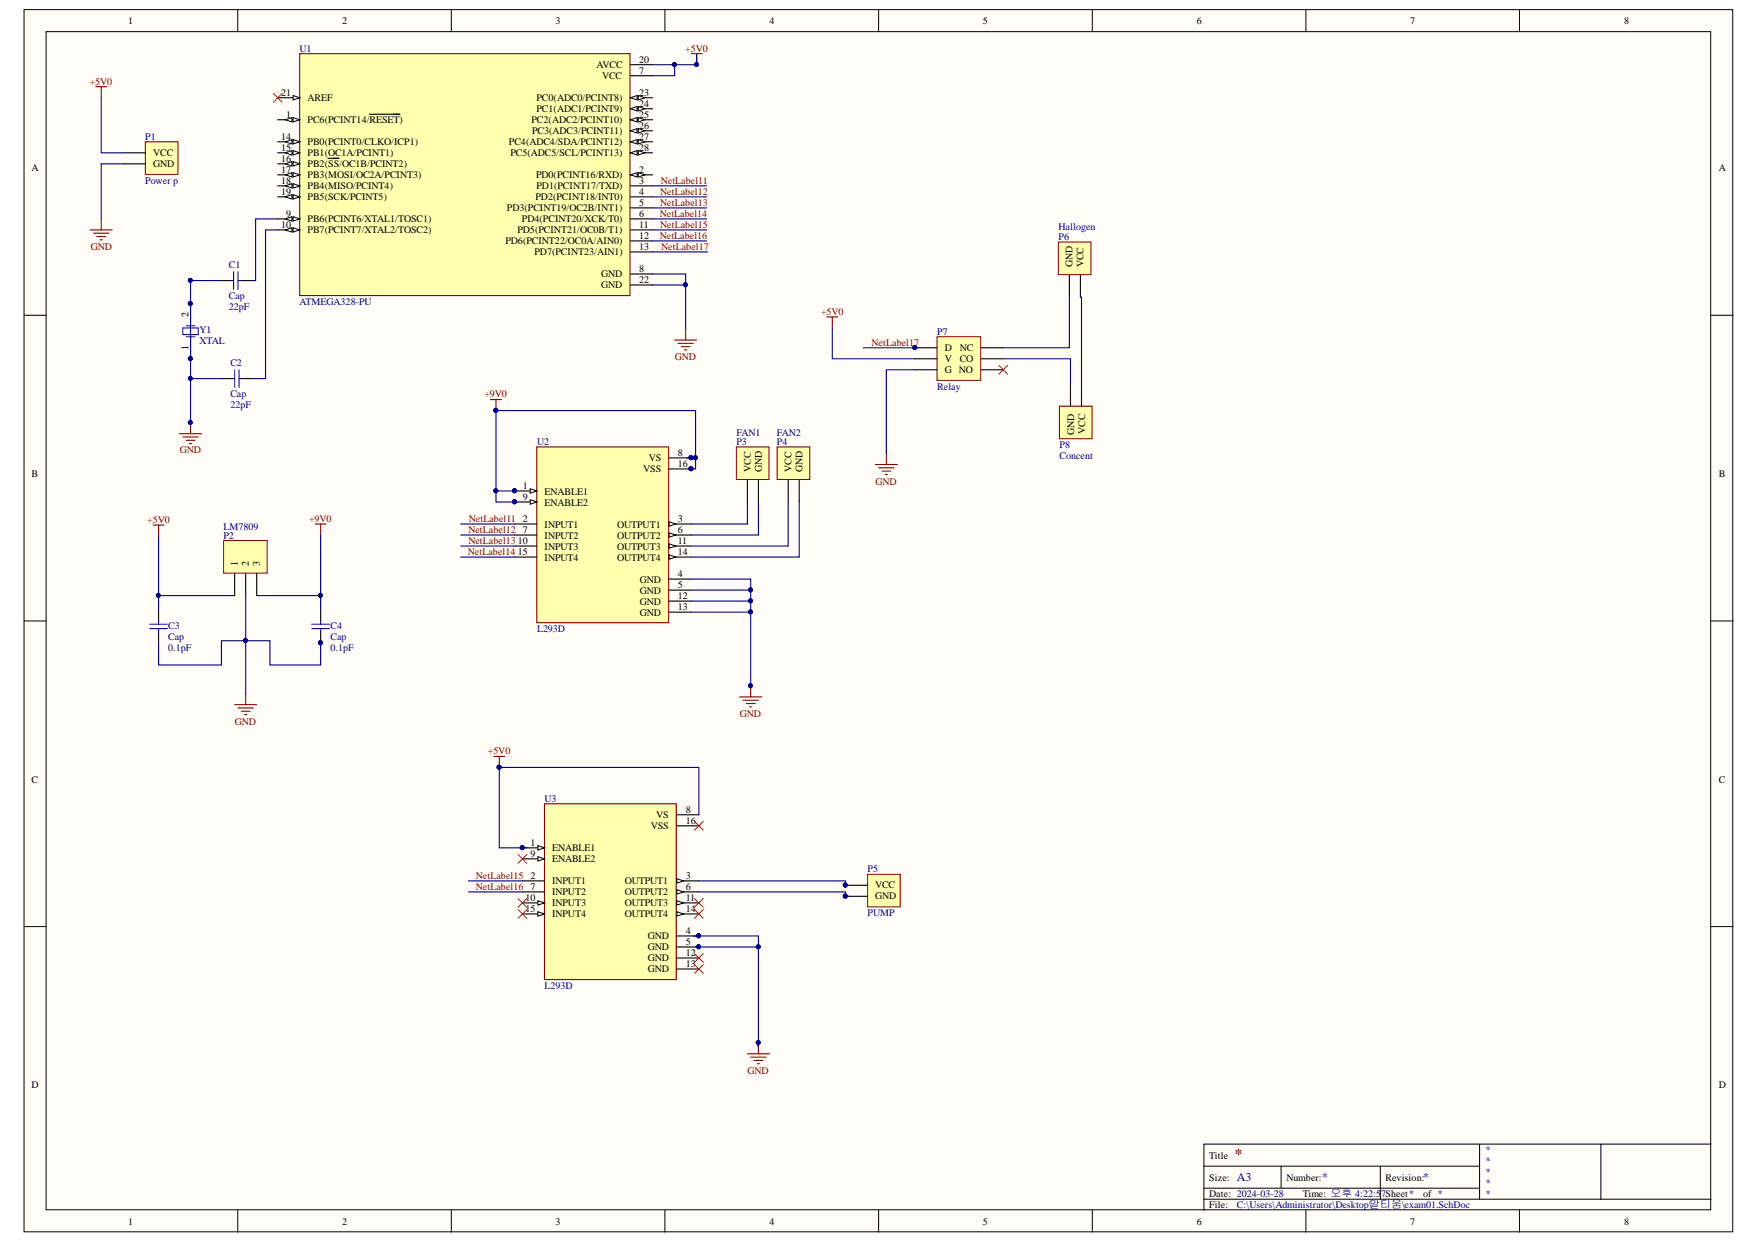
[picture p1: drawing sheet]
<svg xmlns="http://www.w3.org/2000/svg" width="297mm" height="210mm" viewBox="0 0 297 210" stroke-linecap="round" stroke-linejoin="round" font-family="sans-serif">
<defs><g id="words">
<text font-size="2.5" fill="#800000" x="208.5" y="195.7">*</text>
<g font-size="2" fill="#000080">
<text x="208.9" y="199.5">A3</text>
<text x="223.2" y="199.5">*</text>
<text x="240.3" y="199.5">*</text>
</g>
<g font-size="1.7">
<text x="21.7" y="4.1">1</text>
<text x="57.8" y="4.1">2</text>
<text x="93.8" y="4.1">3</text>
<text x="129.9" y="4.1">4</text>
<text x="166" y="4.1">5</text>
<text x="202.1" y="4.1">6</text>
<text x="238.1" y="4.1">7</text>
<text x="274.3" y="4.1">8</text>
<text x="100.8" y="11.5">AVCC</text>
<text x="107.9" y="10.6">20</text>
<text x="47.5" y="16.1">21</text>
<text x="51.9" y="17.1">AREF</text>
<text x="90.6" y="17.1">PC0(ADC0/PCINT8)</text>
<text x="101.7" y="13.4">VCC</text>
<text x="107.9" y="12.4">7</text>
<text x="107.9" y="16.1">23</text>
<text x="47.5" y="23.6">14</text>
<text x="48.3" y="19.9">1</text>
<text x="51.9" y="20.8">PC6(PCINT14/RESET)</text>
<text x="89.8" y="20.8">PC2(ADC2/PCINT10)</text>
<text x="89.8" y="22.7">PC3(ADC3/PCINT11)</text>
<text x="90.6" y="18.9">PC1(ADC1/PCINT9)</text>
<text x="107.9" y="18">24</text>
<text x="107.9" y="19.9">25</text>
<text x="107.9" y="21.7">26</text>
<text x="107.9" y="23.6">27</text>
<text x="5.3" y="28.9">A</text>
<text x="25.9" y="26.4">VCC</text>
<text x="25.9" y="28.2">GND</text>
<text x="47.5" y="25.4">15</text>
<text x="47.5" y="27.3">16</text>
<text x="47.5" y="29.2">17</text>
<text x="51.9" y="24.5">PB0(PCINT0/CLKO/ICP1)</text>
<text x="51.9" y="26.4">PB1(OC1A/PCINT1)</text>
<text x="51.9" y="28.2">PB2(SS/OC1B/PCINT2)</text>
<text x="85.9" y="24.5">PC4(ADC4/SDA/PCINT12)</text>
<text x="86.2" y="26.4">PC5(ADC5/SCL/PCINT13)</text>
<text x="107.9" y="25.4">28</text>
<text x="107.9" y="29.2">2</text>
<text x="290.2" y="28.9">A</text>
<text x="47.5" y="31">18</text>
<text x="47.5" y="32.9">19</text>
<text x="51.9" y="30.1">PB3(MOSI/OC2A/PCINT3)</text>
<text x="51.9" y="32">PB4(MISO/PCINT4)</text>
<text x="51.9" y="33.8">PB5(SCK/PCINT5)</text>
<text x="85.6" y="35.7">PD3(PCINT19/OC2B/INT1)</text>
<text x="90.4" y="33.8">PD2(PCINT18/INT0)</text>
<text x="90.5" y="30.1">PD0(PCINT16/RXD)</text>
<text x="90.6" y="32">PD1(PCINT17/TXD)</text>
<text x="107.9" y="31">3</text>
<text x="107.9" y="32.9">4</text>
<text x="107.9" y="34.7">5</text>
<text x="47.5" y="38.5">10</text>
<text x="48.3" y="36.6">9</text>
<text x="51.9" y="37.5">PB6(PCINT6/XTAL1/TOSC1)</text>
<text x="51.9" y="39.4">PB7(PCINT7/XTAL2/TOSC2)</text>
<text x="85.4" y="41.2">PD6(PCINT22/OC0A/AIN0)</text>
<text x="87.4" y="39.4">PD5(PCINT21/OC0B/T1)</text>
<text x="88.1" y="37.5">PD4(PCINT20/XCK/T0)</text>
<text x="107.9" y="36.6">6</text>
<text x="107.9" y="38.5">11</text>
<text x="107.9" y="40.3">12</text>
<text x="90.3" y="43.1">PD7(PCINT23/AIN1)</text>
<text x="101.5" y="46.8">GND</text>
<text x="107.9" y="42.2">13</text>
<text x="107.9" y="45.9">8</text>
<text x="107.9" y="47.8">22</text>
<text x="181.1" y="45.1" transform="rotate(-90 181.1 45.1)">GND</text>
<text x="183" y="45.1" transform="rotate(-90 183 45.1)">VCC</text>
<text x="31.8" y="53.5" transform="rotate(-90 31.8 53.5)">2</text>
<text x="101.5" y="48.7">GND</text>
<text x="31.8" y="59.2" transform="rotate(-90 31.8 59.2)">1</text>
<text x="159.5" y="59.3">D</text>
<text x="162.1" y="59.3">NC</text>
<text x="159.5" y="61.2">V</text>
<text x="159.5" y="63.1">G NO</text>
<text x="162.1" y="61.2">CO</text>
<text x="109.5" y="77.9">VS</text>
<text x="114.5" y="77">8</text>
<text x="181.4" y="73.5" transform="rotate(-90 181.4 73.5)">GND</text>
<text x="183.2" y="73.4" transform="rotate(-90 183.2 73.4)">VCC</text>
<text x="5.3" y="80.5">B</text>
<text x="88.3" y="82.6">1</text>
<text x="92" y="83.5">ENABLE1</text>
<text x="108.6" y="79.8">VSS</text>
<text x="114.5" y="78.9">16</text>
<text x="126.8" y="79.7" transform="rotate(-90 126.8 79.7)">VCC</text>
<text x="128.7" y="79.7" transform="rotate(-90 128.7 79.7)">GND</text>
<text x="133.7" y="79.7" transform="rotate(-90 133.7 79.7)">VCC</text>
<text x="135.5" y="79.7" transform="rotate(-90 135.5 79.7)">GND</text>
<text x="290.2" y="80.5">B</text>
<text x="88.3" y="84.4">9</text>
<text x="88.3" y="88.2">2</text>
<text x="92" y="85.4">ENABLE2</text>
<text x="92" y="89.1">INPUT1</text>
<text x="104.2" y="89.1">OUTPUT1</text>
<text x="114.5" y="88.2">3</text>
<text x="40.2" y="95.6" transform="rotate(-90 40.2 95.6)">1</text>
<text x="42" y="95.6" transform="rotate(-90 42 95.6)">2</text>
<text x="43.9" y="95.6" transform="rotate(-90 43.9 95.6)">3</text>
<text x="87.5" y="91.9">10</text>
<text x="87.5" y="93.7">15</text>
<text x="88.3" y="90">7</text>
<text x="92" y="90.9">INPUT2</text>
<text x="92" y="92.8">INPUT3</text>
<text x="92" y="94.7">INPUT4</text>
<text x="104.2" y="90.9">OUTPUT2</text>
<text x="104.2" y="92.8">OUTPUT3</text>
<text x="104.2" y="94.7">OUTPUT4</text>
<text x="114.5" y="90">6</text>
<text x="114.5" y="91.9">11</text>
<text x="114.5" y="93.7">14</text>
<text x="108" y="98.4">GND</text>
<text x="108" y="100.2">GND</text>
<text x="114.5" y="97.5">4</text>
<text x="114.5" y="99.3">5</text>
<text x="114.5" y="101.2">12</text>
<text x="108" y="102.1">GND</text>
<text x="108" y="104">GND</text>
<text x="114.5" y="103">13</text>
<text x="5.3" y="132.2">C</text>
<text x="115.8" y="137.3">8</text>
<text x="290.2" y="132.2">C</text>
<text x="89.6" y="142.8">1</text>
<text x="93.2" y="143.8">ENABLE1</text>
<text x="109.9" y="140.1">VSS</text>
<text x="110.8" y="138.2">VS</text>
<text x="115.8" y="139.1">16</text>
<text x="89.6" y="144.7">9</text>
<text x="89.6" y="148.4">2</text>
<text x="93.2" y="145.6">ENABLE2</text>
<text x="93.2" y="149.3">INPUT1</text>
<text x="105.5" y="149.3">OUTPUT1</text>
<text x="115.8" y="148.4">3</text>
<text x="88.7" y="152.1">10</text>
<text x="88.7" y="154">15</text>
<text x="89.6" y="150.3">7</text>
<text x="93.2" y="151.2">INPUT2</text>
<text x="93.2" y="153.1">INPUT3</text>
<text x="93.2" y="154.9">INPUT4</text>
<text x="105.5" y="151.2">OUTPUT2</text>
<text x="105.5" y="153.1">OUTPUT3</text>
<text x="105.5" y="154.9">OUTPUT4</text>
<text x="115.8" y="150.3">6</text>
<text x="115.8" y="152.1">11</text>
<text x="115.8" y="154">14</text>
<text x="147.8" y="150">VCC</text>
<text x="147.8" y="151.9">GND</text>
<text x="109.4" y="158.6">GND</text>
<text x="109.4" y="160.5">GND</text>
<text x="115.8" y="157.7">4</text>
<text x="115.8" y="159.6">5</text>
<text x="115.8" y="161.4">12</text>
<text x="109.4" y="162.4">GND</text>
<text x="109.4" y="164.2">GND</text>
<text x="115.8" y="163.3">13</text>
<text x="5.3" y="183.7">D</text>
<text x="290.2" y="183.7">D</text>
<text x="204.2" y="195.7">Title</text>
<text x="204.2" y="199.4">Size:</text>
<text x="204.2" y="202.2">Date: 2024-03-28</text>
<text x="217.2" y="199.4">Number:</text>
<text x="220" y="202.2">Time: 오후 4:22:57Sheet*</text>
<text x="234" y="199.4">Revision:</text>
<text x="240.3" y="202.2">of *</text>
<text x="21.7" y="206.8">1</text>
<text x="57.8" y="206.8">2</text>
<text x="93.8" y="206.8">3</text>
<text x="129.9" y="206.8">4</text>
<text x="166" y="206.8">5</text>
<text x="202.1" y="206.8">6</text>
<text x="204.2" y="204">File:</text>
<text x="238.1" y="206.8">7</text>
<text x="274.3" y="206.8">8</text>
</g>
<g font-size="1.7" fill="#000080">
<text x="50.6" y="8.7">U1</text>
<text x="24.5" y="23.6">P1</text>
<text x="24.5" y="31">Power p</text>
<text x="178.7" y="40.5">P6</text>
<text x="178.7" y="38.8">Hallogen</text>
<text x="38.7" y="45.3">C1</text>
<text x="38.7" y="52.4">22pF</text>
<text x="38.7" y="50.5">Cap</text>
<text x="50.6" y="51.5">ATMEGA328-PU</text>
<text x="33.7" y="56.3">Y1</text>
<text x="33.7" y="58.2">XTAL</text>
<text x="158.3" y="56.5">P7</text>
<text x="38.9" y="61.9">C2</text>
<text x="158.3" y="65.8">Relay</text>
<text x="38.9" y="69">22pF</text>
<text x="38.9" y="67.1">Cap</text>
<text x="90.7" y="75.1">U2</text>
<text x="124.4" y="75.1">P3</text>
<text x="124.4" y="73.6">FAN1</text>
<text x="131.2" y="75.1">P4</text>
<text x="131.2" y="73.6">FAN2</text>
<text x="178.9" y="75.6">P8</text>
<text x="178.9" y="77.5">Concent</text>
<text x="37.7" y="89.4">LM7809</text>
<text x="37.7" y="90.9">P2</text>
<text x="28.4" y="106.2">C3</text>
<text x="55.8" y="106.2">C4</text>
<text x="90.7" y="106.8">L293D</text>
<text x="28.4" y="109.9">0.1pF</text>
<text x="28.4" y="108">Cap</text>
<text x="55.8" y="109.9">0.1pF</text>
<text x="55.8" y="108">Cap</text>
<text x="92" y="135.4">U3</text>
<text x="146.5" y="147.2">P5</text>
<text x="146.5" y="154.7">PUMP</text>
<text x="92" y="167">L293D</text>
<text x="250.8" y="194.7">*</text>
<text x="250.8" y="196.6">*</text>
<text x="250.8" y="198.5">*</text>
<text x="250.8" y="200.3">*</text>
<text x="250.8" y="202.2">*</text>
<text x="208.9" y="204">C:\Users\Administrator\Desktop\알티움\exam01.SchDoc</text>
</g>
<g font-size="1.7" fill="#800000">
<text x="115.7" y="8.7">+5V0</text>
<text x="15.1" y="14.3">+5V0</text>
<text x="111.5" y="32.9">NetLabel12</text>
<text x="111.5" y="34.7">NetLabel13</text>
<text x="111.6" y="31">NetLabel11</text>
<text x="111.4" y="36.6">NetLabel14</text>
<text x="111.4" y="40.3">NetLabel16</text>
<text x="111.5" y="38.5">NetLabel15</text>
<text x="15.3" y="42.2">GND</text>
<text x="111.7" y="42.2">NetLabel17</text>
<text x="138.6" y="53.2">+5V0</text>
<text x="147.2" y="58.4">NetLabel17</text>
<text x="113.9" y="60.8">GND</text>
<text x="81.8" y="67.1">+9V0</text>
<text x="30.4" y="76.6">GND</text>
<text x="147.9" y="81.8">GND</text>
<text x="24.9" y="88.3">+5V0</text>
<text x="52.2" y="88.2">+9V0</text>
<text x="79.2" y="88.2">NetLabel11</text>
<text x="79" y="93.7">NetLabel14</text>
<text x="79.1" y="90">NetLabel12</text>
<text x="79.1" y="91.9">NetLabel13</text>
<text x="39.7" y="122.4">GND</text>
<text x="124.9" y="121">GND</text>
<text x="82.4" y="127.4">+5V0</text>
<text x="80.4" y="148.4">NetLabel15</text>
<text x="80.4" y="150.3">NetLabel16</text>
<text x="126.2" y="181.3">GND</text>
</g>
</g></defs>
<g fill="#fffcf8" stroke="#000" stroke-width=".17">
<path d="M4.1 1.6h288.5v206.4h-288.5z"/>
<path d="M7.8 5.3h281.1v199h-281.1z"/>
</g>
<g fill="none" stroke="#000" stroke-width=".17">
<path d="M40.1 1.6v3.7M76.2 1.6v3.7M112.3 1.6v3.7M148.4 1.6v3.7M184.5 1.6v3.7M220.5 1.6v3.7M256.6 1.6v3.7M4.1 53.2h3.7M289 53.2h3.7M4.1 104.9h3.7M289 104.9h3.7M4.1 156.5h3.7"/>
<path d="M289 156.5h3.7M203.3 196.9h46.6M216.3 196.9v3.7M233.1 196.9v5.6M249.9 193.2v9.3M270.3 193.2h-67v11.2M289 193.2h-18.7v9.3M40.1 204.4v3.7M76.2 204.4v3.7M112.3 204.4v3.7M148.4 204.4v3.7M184.5 204.4v3.7"/>
<path d="M203.3 202.5h85.7M203.3 200.6h46.6M220.5 204.4v3.7M256.6 204.4v3.7"/>
</g>
<path d="M24.5 23.9h5.6v5.6h-5.6z" fill="#ffffb0" stroke="#800000" stroke-width=".17"/>
<path d="M20.8 25.8h3.7M20.8 27.7h3.7" fill="none" stroke="#000" stroke-width=".19"/>
<path d="M16.2 14.6h1.8M17.1 14.6v1.9M15.2 38.8h3.8M15.8 39.4h2.6M16.4 39.9h1.4M17.1 37v1.8M16.9 40.5h.4" fill="none" stroke="#800000" stroke-width=".19"/>
<path d="M50.6 9.1h55.8v40.8h-55.8z" fill="#ffffb0" stroke="#800000" stroke-width=".19"/>
<path d="M46.9 16.5h3.7" fill="none" stroke="#000" stroke-width=".19"/>
<path d="M49.5 16.1l1.1 .4-1.1 .4z" fill="#fffcf8"/>
<path d="M49.5 16.1l1.1 .4-1.1 .4z" fill="none" stroke="#000" stroke-width=".17"/>
<path d="M46.9 20.2h3.7" fill="none" stroke="#000" stroke-width=".19"/>
<path d="M49.5 19.9l1.1 .3-1.1 .4z" fill="#fffcf8"/>
<path d="M49.5 19.9l1.1 .3-1.1 .4z" fill="none" stroke="#000" stroke-width=".17"/>
<path d="M48.2 20.2l1.1-.3v.7z" fill="#fffcf8"/>
<path d="M48.2 20.2l1.1-.3v.7z" fill="none" stroke="#000" stroke-width=".17"/>
<path d="M62.4 19.3h5.1M46.9 23.9h3.7" fill="none" stroke="#000" stroke-width=".19"/>
<path d="M49.5 23.6l1.1 .3-1.1 .4z" fill="#fffcf8"/>
<path d="M49.5 23.6l1.1 .3-1.1 .4z" fill="none" stroke="#000" stroke-width=".17"/>
<path d="M48.2 23.9l1.1-.3v.7z" fill="#fffcf8"/>
<path d="M48.2 23.9l1.1-.3v.7z" fill="none" stroke="#000" stroke-width=".17"/>
<path d="M46.9 25.8h3.7" fill="none" stroke="#000" stroke-width=".19"/>
<path d="M49.5 25.4l1.1 .4-1.1 .4z" fill="#fffcf8"/>
<path d="M49.5 25.4l1.1 .4-1.1 .4z" fill="none" stroke="#000" stroke-width=".17"/>
<path d="M48.2 25.8l1.1-.4v.8z" fill="#fffcf8"/>
<path d="M48.2 25.8l1.1-.4v.8z" fill="none" stroke="#000" stroke-width=".17"/>
<path d="M46.9 27.7h3.7" fill="none" stroke="#000" stroke-width=".19"/>
<path d="M49.5 27.3l1.1 .4-1.1 .3z" fill="#fffcf8"/>
<path d="M49.5 27.3l1.1 .4-1.1 .3z" fill="none" stroke="#000" stroke-width=".17"/>
<path d="M48.2 27.7l1.1-.4v.7z" fill="#fffcf8"/>
<path d="M48.2 27.7l1.1-.4v.7z" fill="none" stroke="#000" stroke-width=".17"/>
<path d="M46.9 29.5h3.7M55.4 26.7h1.8" fill="none" stroke="#000" stroke-width=".19"/>
<path d="M49.5 29.2l1.1 .3-1.1 .4z" fill="#fffcf8"/>
<path d="M49.5 29.2l1.1 .3-1.1 .4z" fill="none" stroke="#000" stroke-width=".17"/>
<path d="M48.2 29.5l1.1-.3v.7z" fill="#fffcf8"/>
<path d="M48.2 29.5l1.1-.3v.7z" fill="none" stroke="#000" stroke-width=".17"/>
<path d="M46.9 31.4h3.7" fill="none" stroke="#000" stroke-width=".19"/>
<path d="M49.5 31l1.1 .4-1.1 .4z" fill="#fffcf8"/>
<path d="M49.5 31l1.1 .4-1.1 .4z" fill="none" stroke="#000" stroke-width=".17"/>
<path d="M48.2 31.4l1.1-.4v.8z" fill="#fffcf8"/>
<path d="M48.2 31.4l1.1-.4v.8z" fill="none" stroke="#000" stroke-width=".17"/>
<path d="M46.9 33.2h3.7" fill="none" stroke="#000" stroke-width=".19"/>
<path d="M49.5 32.9l1.1 .3-1.1 .4z" fill="#fffcf8"/>
<path d="M49.5 32.9l1.1 .3-1.1 .4z" fill="none" stroke="#000" stroke-width=".17"/>
<path d="M48.2 33.2l1.1-.3v.7z" fill="#fffcf8"/>
<path d="M48.2 33.2l1.1-.3v.7z" fill="none" stroke="#000" stroke-width=".17"/>
<path d="M46.9 37h3.7" fill="none" stroke="#000" stroke-width=".19"/>
<path d="M49.5 36.6l1.1 .4-1.1 .3z" fill="#fffcf8"/>
<path d="M49.5 36.6l1.1 .4-1.1 .3z" fill="none" stroke="#000" stroke-width=".17"/>
<path d="M48.2 37l1.1-.4v.7z" fill="#fffcf8"/>
<path d="M48.2 37l1.1-.4v.7z" fill="none" stroke="#000" stroke-width=".17"/>
<path d="M46.9 38.8h3.7" fill="none" stroke="#000" stroke-width=".19"/>
<path d="M49.5 38.5l1.1 .3-1.1 .4z" fill="#fffcf8"/>
<path d="M49.5 38.5l1.1 .3-1.1 .4z" fill="none" stroke="#000" stroke-width=".17"/>
<path d="M48.2 38.8l1.1-.3v.7z" fill="#fffcf8"/>
<path d="M48.2 38.8l1.1-.3v.7z" fill="none" stroke="#000" stroke-width=".17"/>
<path d="M106.5 10.9h3.7M106.5 12.8h3.7M106.5 16.5h3.7" fill="none" stroke="#000" stroke-width=".19"/>
<path d="M106.5 16.5l1.1-.4v.8z" fill="#fffcf8"/>
<path d="M106.5 16.5l1.1-.4v.8z" fill="none" stroke="#000" stroke-width=".17"/>
<path d="M107.8 16.1l1.1 .4-1.1 .4z" fill="#fffcf8"/>
<path d="M107.8 16.1l1.1 .4-1.1 .4z" fill="none" stroke="#000" stroke-width=".17"/>
<path d="M106.5 18.4h3.7" fill="none" stroke="#000" stroke-width=".19"/>
<path d="M106.5 18.4l1.1-.4v.7z" fill="#fffcf8"/>
<path d="M106.5 18.4l1.1-.4v.7z" fill="none" stroke="#000" stroke-width=".17"/>
<path d="M107.8 18l1.1 .4-1.1 .3z" fill="#fffcf8"/>
<path d="M107.8 18l1.1 .4-1.1 .3z" fill="none" stroke="#000" stroke-width=".17"/>
<path d="M106.5 20.2h3.7" fill="none" stroke="#000" stroke-width=".19"/>
<path d="M106.5 20.2l1.1-.3v.7z" fill="#fffcf8"/>
<path d="M106.5 20.2l1.1-.3v.7z" fill="none" stroke="#000" stroke-width=".17"/>
<path d="M107.8 19.9l1.1 .3-1.1 .4z" fill="#fffcf8"/>
<path d="M107.8 19.9l1.1 .3-1.1 .4z" fill="none" stroke="#000" stroke-width=".17"/>
<path d="M106.5 22.1h3.7" fill="none" stroke="#000" stroke-width=".19"/>
<path d="M106.5 22.1l1.1-.4v.8z" fill="#fffcf8"/>
<path d="M106.5 22.1l1.1-.4v.8z" fill="none" stroke="#000" stroke-width=".17"/>
<path d="M107.8 21.7l1.1 .4-1.1 .4z" fill="#fffcf8"/>
<path d="M107.8 21.7l1.1 .4-1.1 .4z" fill="none" stroke="#000" stroke-width=".17"/>
<path d="M106.5 23.9h3.7" fill="none" stroke="#000" stroke-width=".19"/>
<path d="M106.5 23.9l1.1-.3v.7z" fill="#fffcf8"/>
<path d="M106.5 23.9l1.1-.3v.7z" fill="none" stroke="#000" stroke-width=".17"/>
<path d="M107.8 23.6l1.1 .3-1.1 .4z" fill="#fffcf8"/>
<path d="M107.8 23.6l1.1 .3-1.1 .4z" fill="none" stroke="#000" stroke-width=".17"/>
<path d="M106.5 25.8h3.7" fill="none" stroke="#000" stroke-width=".19"/>
<path d="M106.5 25.8l1.1-.4v.8z" fill="#fffcf8"/>
<path d="M106.5 25.8l1.1-.4v.8z" fill="none" stroke="#000" stroke-width=".17"/>
<path d="M107.8 25.4l1.1 .4-1.1 .4z" fill="#fffcf8"/>
<path d="M107.8 25.4l1.1 .4-1.1 .4z" fill="none" stroke="#000" stroke-width=".17"/>
<path d="M106.5 29.5h3.7" fill="none" stroke="#000" stroke-width=".19"/>
<path d="M106.5 29.5l1.1-.3v.7z" fill="#fffcf8"/>
<path d="M106.5 29.5l1.1-.3v.7z" fill="none" stroke="#000" stroke-width=".17"/>
<path d="M107.8 29.2l1.1 .3-1.1 .4z" fill="#fffcf8"/>
<path d="M107.8 29.2l1.1 .3-1.1 .4z" fill="none" stroke="#000" stroke-width=".17"/>
<g fill="none" stroke="#000" stroke-width=".19">
<path d="M106.5 31.4h3.7M106.5 33.2h3.7M106.5 35.1h3.7M106.5 37h3.7M106.5 38.8h3.7M32.2 51.3v3.7M32.2 56.9v3.7M37 47.4h1.9M40.7 47.4h1.9M106.5 40.7h3.7M106.5 42.5h3.7M106.5 46.3h3.7"/>
<path d="M106.5 48.1h3.7M37.2 63.9h1.9M40.9 63.9h1.9"/>
</g>
<path d="M116.7 9.1h1.9M117.6 9.1v1.8M113.9 57.4h3.7M114.5 58h2.6M115 58.5h1.5M115.6 59.1h.4M115.8 55.6v1.8M30.3 73.2h3.7M30.9 73.8h2.6M31.4 74.4h1.5M32 74.9h.4M32.2 71.4v1.8" fill="none" stroke="#800000" stroke-width=".19"/>
<g fill="#000080" stroke="#000080" stroke-width=".17">
<circle cx="117.6" cy="10.9" r=".34"/>
<circle cx="32.1" cy="60.6" r=".33"/>
<circle cx="32.1" cy="51.3" r=".33"/>
<circle cx="32.1" cy="71.3" r=".33"/>
</g>
<path d="M30.9 55.4h2.6v1.1h-2.6zM31.4 55h1.5M31.4 56.9h1.5M38.9 47.4h.5M39.4 45.9v3M40.2 45.9v3M40.2 47.4h.5M39.1 63.9h.5M39.6 62.4v3M40.4 62.4v3M40.4 63.9h.5" fill="none" stroke="#00f" stroke-width=".19"/>
<path d="M46.1 15.8l1.5 1.4M47.6 15.8l-1.5 1.4" fill="none" stroke="#f00" stroke-width=".17"/>
<path d="M37.8 91.3h7.3v5.5h-7.3z" fill="#ffffb0" stroke="#800000" stroke-width=".17"/>
<path d="M39.6 96.9v3.7M41.5 96.9v3.7M43.3 96.9v3.7M26.8 103v1.9M26.8 106.7v1.9M54.1 103v1.9M54.1 106.7v1.9" fill="none" stroke="#000" stroke-width=".19"/>
<path d="M25.8 88.7h1.9M26.8 88.7v1.8M53.2 88.5h1.9M54.1 88.5v1.8M39.6 119h3.7M40.2 119.6h2.6M41.5 117.1v1.9M40.7 120.1h1.5M41.3 120.7h.4" fill="none" stroke="#800000" stroke-width=".19"/>
<path d="M25.3 105.4h3M25.3 106.2h3M26.8 104.9v.5M26.8 106.2v.5M52.7 105.4h2.9M52.7 106.2h2.9M54.1 104.9v.5M54.1 106.2v.5" fill="none" stroke="#00f" stroke-width=".19"/>
<circle cx="54.1" cy="108.5" r=".33" fill="#000080" stroke="#000080" stroke-width=".17"/>
<path d="M90.6 75.5h22.3v29.7h-22.3z" fill="#ffffb0" stroke="#800000" stroke-width=".19"/>
<path d="M86.9 82.9h3.7" fill="none" stroke="#000" stroke-width=".19"/>
<path d="M89.5 82.5l1.1 .4-1.1 .4z" fill="#fffcf8"/>
<path d="M89.5 82.5l1.1 .4-1.1 .4z" fill="none" stroke="#000" stroke-width=".17"/>
<circle cx="86.9" cy="82.9" r=".34" fill="#000080" stroke="#000080" stroke-width=".17"/>
<path d="M86.9 84.8h3.7" fill="none" stroke="#000" stroke-width=".19"/>
<path d="M89.5 84.4l1.1 .4-1.1 .3z" fill="#fffcf8"/>
<path d="M89.5 84.4l1.1 .4-1.1 .3z" fill="none" stroke="#000" stroke-width=".17"/>
<g fill="#000080" stroke="#000080" stroke-width=".17">
<circle cx="86.9" cy="84.7" r=".34"/>
<circle cx="116.7" cy="77.3" r=".34"/>
<circle cx="116.7" cy="79.2" r=".34"/>
</g>
<path d="M113 77.3h3.7M113 79.2h3.7M86.9 88.5h3.7M86.9 90.3h3.7M86.9 92.2h3.7M86.9 94.1h3.7M113 88.5h3.7" fill="none" stroke="#000" stroke-width=".19"/>
<path d="M113 88.1l1.1 .4-1.1 .4z" fill="#fffcf8"/>
<path d="M113 88.1l1.1 .4-1.1 .4z" fill="none" stroke="#000" stroke-width=".17"/>
<path d="M113 90.3h3.7" fill="none" stroke="#000" stroke-width=".19"/>
<path d="M113 90l1.1 .3-1.1 .4z" fill="#fffcf8"/>
<path d="M113 90l1.1 .3-1.1 .4z" fill="none" stroke="#000" stroke-width=".17"/>
<path d="M113 92.2h3.7" fill="none" stroke="#000" stroke-width=".19"/>
<path d="M113 91.8l1.1 .4-1.1 .4z" fill="#fffcf8"/>
<path d="M113 91.8l1.1 .4-1.1 .4z" fill="none" stroke="#000" stroke-width=".17"/>
<path d="M113 94.1h3.7" fill="none" stroke="#000" stroke-width=".19"/>
<path d="M113 93.7l1.1 .4-1.1 .3z" fill="#fffcf8"/>
<path d="M113 93.7l1.1 .4-1.1 .3z" fill="none" stroke="#000" stroke-width=".17"/>
<path d="M113 97.8h3.7M113 99.6h3.7M113 101.5h3.7M113 103.4h3.7" fill="none" stroke="#000" stroke-width=".19"/>
<g fill="#000080" stroke="#000080" stroke-width=".17">
<circle cx="86.9" cy="82.9" r=".34"/>
<circle cx="86.9" cy="84.7" r=".34"/>
<circle cx="116.7" cy="77.3" r=".34"/>
<circle cx="116.7" cy="79.2" r=".34"/>
<circle cx="83.7" cy="69.3" r=".34"/>
</g>
<path d="M82.8 67.5h1.9M83.8 67.5v1.8" fill="none" stroke="#800000" stroke-width=".19"/>
<path d="M124.3 75.5h5.6v5.5h-5.6z" fill="#ffffb0" stroke="#800000" stroke-width=".17"/>
<path d="M126.2 81v3.8M128.1 81v3.8" fill="none" stroke="#000" stroke-width=".19"/>
<path d="M131.2 75.5h5.6v5.5h-5.6z" fill="#ffffb0" stroke="#800000" stroke-width=".17"/>
<path d="M133.1 81v3.8M135 81v3.8" fill="none" stroke="#000" stroke-width=".19"/>
<path d="M124.9 117.7h3.7M125.5 118.2h2.6M126 118.8h1.5M126.6 119.4h.4M126.8 115.8v1.9" fill="none" stroke="#800000" stroke-width=".19"/>
<circle cx="126.7" cy="115.8" r=".34" fill="#000080" stroke="#000080" stroke-width=".17"/>
<path d="M91.9 135.7h22.3v29.7h-22.3z" fill="#ffffb0" stroke="#800000" stroke-width=".19"/>
<path d="M88.2 143.2h3.7" fill="none" stroke="#000" stroke-width=".19"/>
<path d="M90.8 142.8l1.1 .4-1.1 .3z" fill="#fffcf8"/>
<path d="M90.8 142.8l1.1 .4-1.1 .3z" fill="none" stroke="#000" stroke-width=".17"/>
<circle cx="88.2" cy="143.1" r=".33" fill="#000080" stroke="#000080" stroke-width=".17"/>
<path d="M88.2 145h3.7" fill="none" stroke="#000" stroke-width=".19"/>
<path d="M90.8 144.7l1.1 .3-1.1 .4z" fill="#fffcf8"/>
<path d="M90.8 144.7l1.1 .3-1.1 .4z" fill="none" stroke="#000" stroke-width=".17"/>
<path d="M88.2 148.8h3.7M88.2 150.6h3.7M88.2 152.5h3.7" fill="none" stroke="#000" stroke-width=".19"/>
<path d="M90.8 152.1l1.1 .4-1.1 .3z" fill="#fffcf8"/>
<path d="M90.8 152.1l1.1 .4-1.1 .3z" fill="none" stroke="#000" stroke-width=".17"/>
<path d="M88.2 154.3h3.7" fill="none" stroke="#000" stroke-width=".19"/>
<path d="M90.8 154l1.1 .3-1.1 .4z" fill="#fffcf8"/>
<path d="M90.8 154l1.1 .3-1.1 .4z" fill="none" stroke="#000" stroke-width=".17"/>
<path d="M114.3 137.6h3.7M114.3 139.5h3.7M114.3 148.8h3.7" fill="none" stroke="#000" stroke-width=".19"/>
<path d="M114.3 148.4l1.1 .4-1.1 .3z" fill="#fffcf8"/>
<path d="M114.3 148.4l1.1 .4-1.1 .3z" fill="none" stroke="#000" stroke-width=".17"/>
<path d="M114.3 150.6h3.7" fill="none" stroke="#000" stroke-width=".19"/>
<path d="M114.3 150.2l1.1 .4-1.1 .4z" fill="#fffcf8"/>
<path d="M114.3 150.2l1.1 .4-1.1 .4z" fill="none" stroke="#000" stroke-width=".17"/>
<path d="M114.3 152.5h3.7" fill="none" stroke="#000" stroke-width=".19"/>
<path d="M114.3 152.1l1.1 .4-1.1 .3z" fill="#fffcf8"/>
<path d="M114.3 152.1l1.1 .4-1.1 .3z" fill="none" stroke="#000" stroke-width=".17"/>
<path d="M114.3 154.3h3.7" fill="none" stroke="#000" stroke-width=".19"/>
<path d="M114.3 154l1.1 .3-1.1 .4z" fill="#fffcf8"/>
<path d="M114.3 154l1.1 .3-1.1 .4z" fill="none" stroke="#000" stroke-width=".17"/>
<path d="M114.3 158.1h3.7M114.3 159.9h3.7M114.3 161.8h3.7M114.3 163.6h3.7" fill="none" stroke="#000" stroke-width=".19"/>
<g fill="#000080" stroke="#000080" stroke-width=".17">
<circle cx="118" cy="158" r=".33"/>
<circle cx="118" cy="159.9" r=".33"/>
<circle cx="88.2" cy="143.1" r=".33"/>
<circle cx="84.3" cy="129.6" r=".34"/>
</g>
<path d="M83.4 127.7h1.8M84.3 127.7v1.9" fill="none" stroke="#800000" stroke-width=".19"/>
<path d="M146.5 147.6h5.5v5.5h-5.5z" fill="#ffffb0" stroke="#800000" stroke-width=".17"/>
<path d="M142.8 149.5h3.7M142.8 151.4h3.7" fill="none" stroke="#000" stroke-width=".19"/>
<g fill="#000080" stroke="#000080" stroke-width=".17">
<circle cx="142.7" cy="149.5" r=".33"/>
<circle cx="142.7" cy="151.3" r=".33"/>
<circle cx="128" cy="176.1" r=".34"/>
</g>
<path d="M126.2 178h3.7M126.8 178.5h2.6M127.3 179.1h1.5M127.9 179.6h.4M128.1 176.1v1.9" fill="none" stroke="#800000" stroke-width=".19"/>
<g fill="none" stroke="#f00" stroke-width=".17">
<path d="M117.3 138.7l1.5 1.5M118.8 138.7l-1.5 1.5M87.5 151.7l1.5 1.5M87.5 153.6l1.5 1.5M87.5 144.3l1.5 1.5M89 151.7l-1.5 1.5M89 153.6l-1.5 1.5M89 144.3l-1.5 1.5M117.3 151.7l1.5 1.5M117.3 153.6l1.5 1.5M118.8 151.7l-1.5 1.5M118.8 153.6l-1.5 1.5"/>
<path d="M117.3 161l1.5 1.5M117.3 162.9l1.5 1.5M118.8 161l-1.5 1.5M118.8 162.9l-1.5 1.5"/>
</g>
<path d="M178.9 68.6h5.5v5.5h-5.5z" fill="#ffffb0" stroke="#800000" stroke-width=".17"/>
<path d="M180.8 64.9v3.7M182.6 64.9v3.7" fill="none" stroke="#000" stroke-width=".19"/>
<path d="M158.2 56.9h7.4v7.3h-7.4z" fill="#ffffb0" stroke="#800000" stroke-width=".17"/>
<path d="M154.5 58.7h3.7M165.7 58.7h3.7M154.5 60.6h3.7M154.5 62.4h3.7M165.7 60.6h3.7M165.7 62.4h3.7" fill="none" stroke="#000" stroke-width=".19"/>
<circle cx="154.5" cy="58.7" r=".33" fill="#000080" stroke="#000080" stroke-width=".17"/>
<path d="M139.6 53.5h1.9M140.5 53.5v1.9M147.8 78.4h3.7M148.4 79h2.6M148.9 79.6h1.5M149.7 76.6v1.8M149.5 80.1h.4" fill="none" stroke="#800000" stroke-width=".19"/>
<path d="M178.7 40.9h5.5v5.5h-5.5z" fill="#ffffb0" stroke="#800000" stroke-width=".17"/>
<path d="M180.6 46.5v3.7M182.4 46.5v3.7" fill="none" stroke="#000" stroke-width=".19"/>
<g fill="none" stroke="#000080" stroke-width=".19">
<path d="M17.1 16.5v9.3h3.7M113.9 10.9v1.9h-3.7M117.6 9.1v1.8h-7.4M20.8 27.7h-3.7v9.3M46.9 38.8h-2.1v25.1h-2M46.9 37h-3.7v10.4h-.6M110.2 37h9.1M110.2 31.4h9.1M110.2 33.2h9.1M110.2 35.1h9.1M110.2 38.8h9.1M32 47.4h5"/>
<path d="M32.2 47.4v24.2M110.2 46.3h5.6v9.3M110.2 48.1h5.6M110.2 40.7h9.1M110.2 42.5h9.3M140.5 55.4v5.2h14M145.8 58.7h9.3M180.6 50.2v8.5h-11.2M182.4 50.2h.2v14.7M32.2 63.9h5M83.8 69.1v15.7h3.5M83.8 69.3h33.7v9.9h-1.2"/>
<path d="M116 77.3h1.5M154.5 62.4h-4.8v14.2M169.4 60.6h11.4v4.3M26.8 90.5v12.5M54.1 90.3v12.7M77.8 94.1h9.1M77.8 88.5h9.1M77.8 90.3h9.1M77.8 92.2h9.1M83.8 82.9h3.5M116.7 97.8h10.1v1.8M116.7 99.6h10.1v1.9"/>
<path d="M126.2 84.8v3.7h-9.5M128.1 84.8v5.5h-11.4M133.1 84.8v7.4h-16.4M135 84.8v9.3h-18.3M26.8 100.6h12.8M41.5 100.6v16.5M43.3 100.6h10.8M54.1 108.4v3.9h-8.5v-4.1h-8.2v4.1h-10.6v-3.7M116.7 101.5h10.1v1.9h-10.1M126.8 103.4v12.6M118 137.6v-8h-33.7v13.6h4.7M79.1 148.8h9.1"/>
<path d="M79.1 150.6h9.1M117.1 158.1h11v18.6h-.2M117.5 159.9h10.6M118 148.8h24.8v.7h.2M118 150.6h24.8v.8h.5"/>
</g>
<g fill="#000080" stroke="#000080" stroke-width=".17">
<circle cx="117.6" cy="10.9" r=".34"/>
<circle cx="113.9" cy="10.9" r=".33"/>
<circle cx="115.7" cy="48.1" r=".34"/>
<circle cx="32.1" cy="47.3" r=".33"/>
<circle cx="32.1" cy="63.9" r=".33"/>
<circle cx="32.1" cy="71.3" r=".33"/>
<circle cx="32.1" cy="60.6" r=".33"/>
<circle cx="32.1" cy="51.3" r=".33"/>
<circle cx="41.4" cy="108.2" r=".33"/>
<circle cx="26.7" cy="100.5" r=".33"/>
<circle cx="54.1" cy="100.5" r=".33"/>
<circle cx="54.1" cy="108.5" r=".33"/>
<circle cx="126.7" cy="99.6" r=".34"/>
<circle cx="126.7" cy="103.3" r=".34"/>
<circle cx="126.7" cy="115.8" r=".34"/>
<circle cx="126.7" cy="101.5" r=".34"/>
<circle cx="142.7" cy="149.5" r=".33"/>
<circle cx="142.7" cy="151.3" r=".33"/>
<circle cx="128" cy="176.1" r=".34"/>
<circle cx="128" cy="159.9" r=".34"/>
<circle cx="118" cy="158" r=".33"/>
<circle cx="118" cy="159.9" r=".33"/>
<circle cx="84.3" cy="129.6" r=".34"/>
<circle cx="88.2" cy="143.1" r=".33"/>
<circle cx="83.7" cy="69.3" r=".34"/>
<circle cx="83.7" cy="82.9" r=".34"/>
<circle cx="86.9" cy="84.7" r=".34"/>
<circle cx="86.9" cy="82.9" r=".34"/>
<circle cx="116.7" cy="77.3" r=".34"/>
<circle cx="117.4" cy="77.3" r=".34"/>
<circle cx="116.7" cy="79.2" r=".34"/>
<circle cx="154.5" cy="58.7" r=".33"/>
</g>
<path d="M168.7 61.7l1.5 1.5M170.2 61.7l-1.5 1.5" fill="none" stroke="#f00" stroke-width=".17"/>
<use href="#words"/>
</svg>
